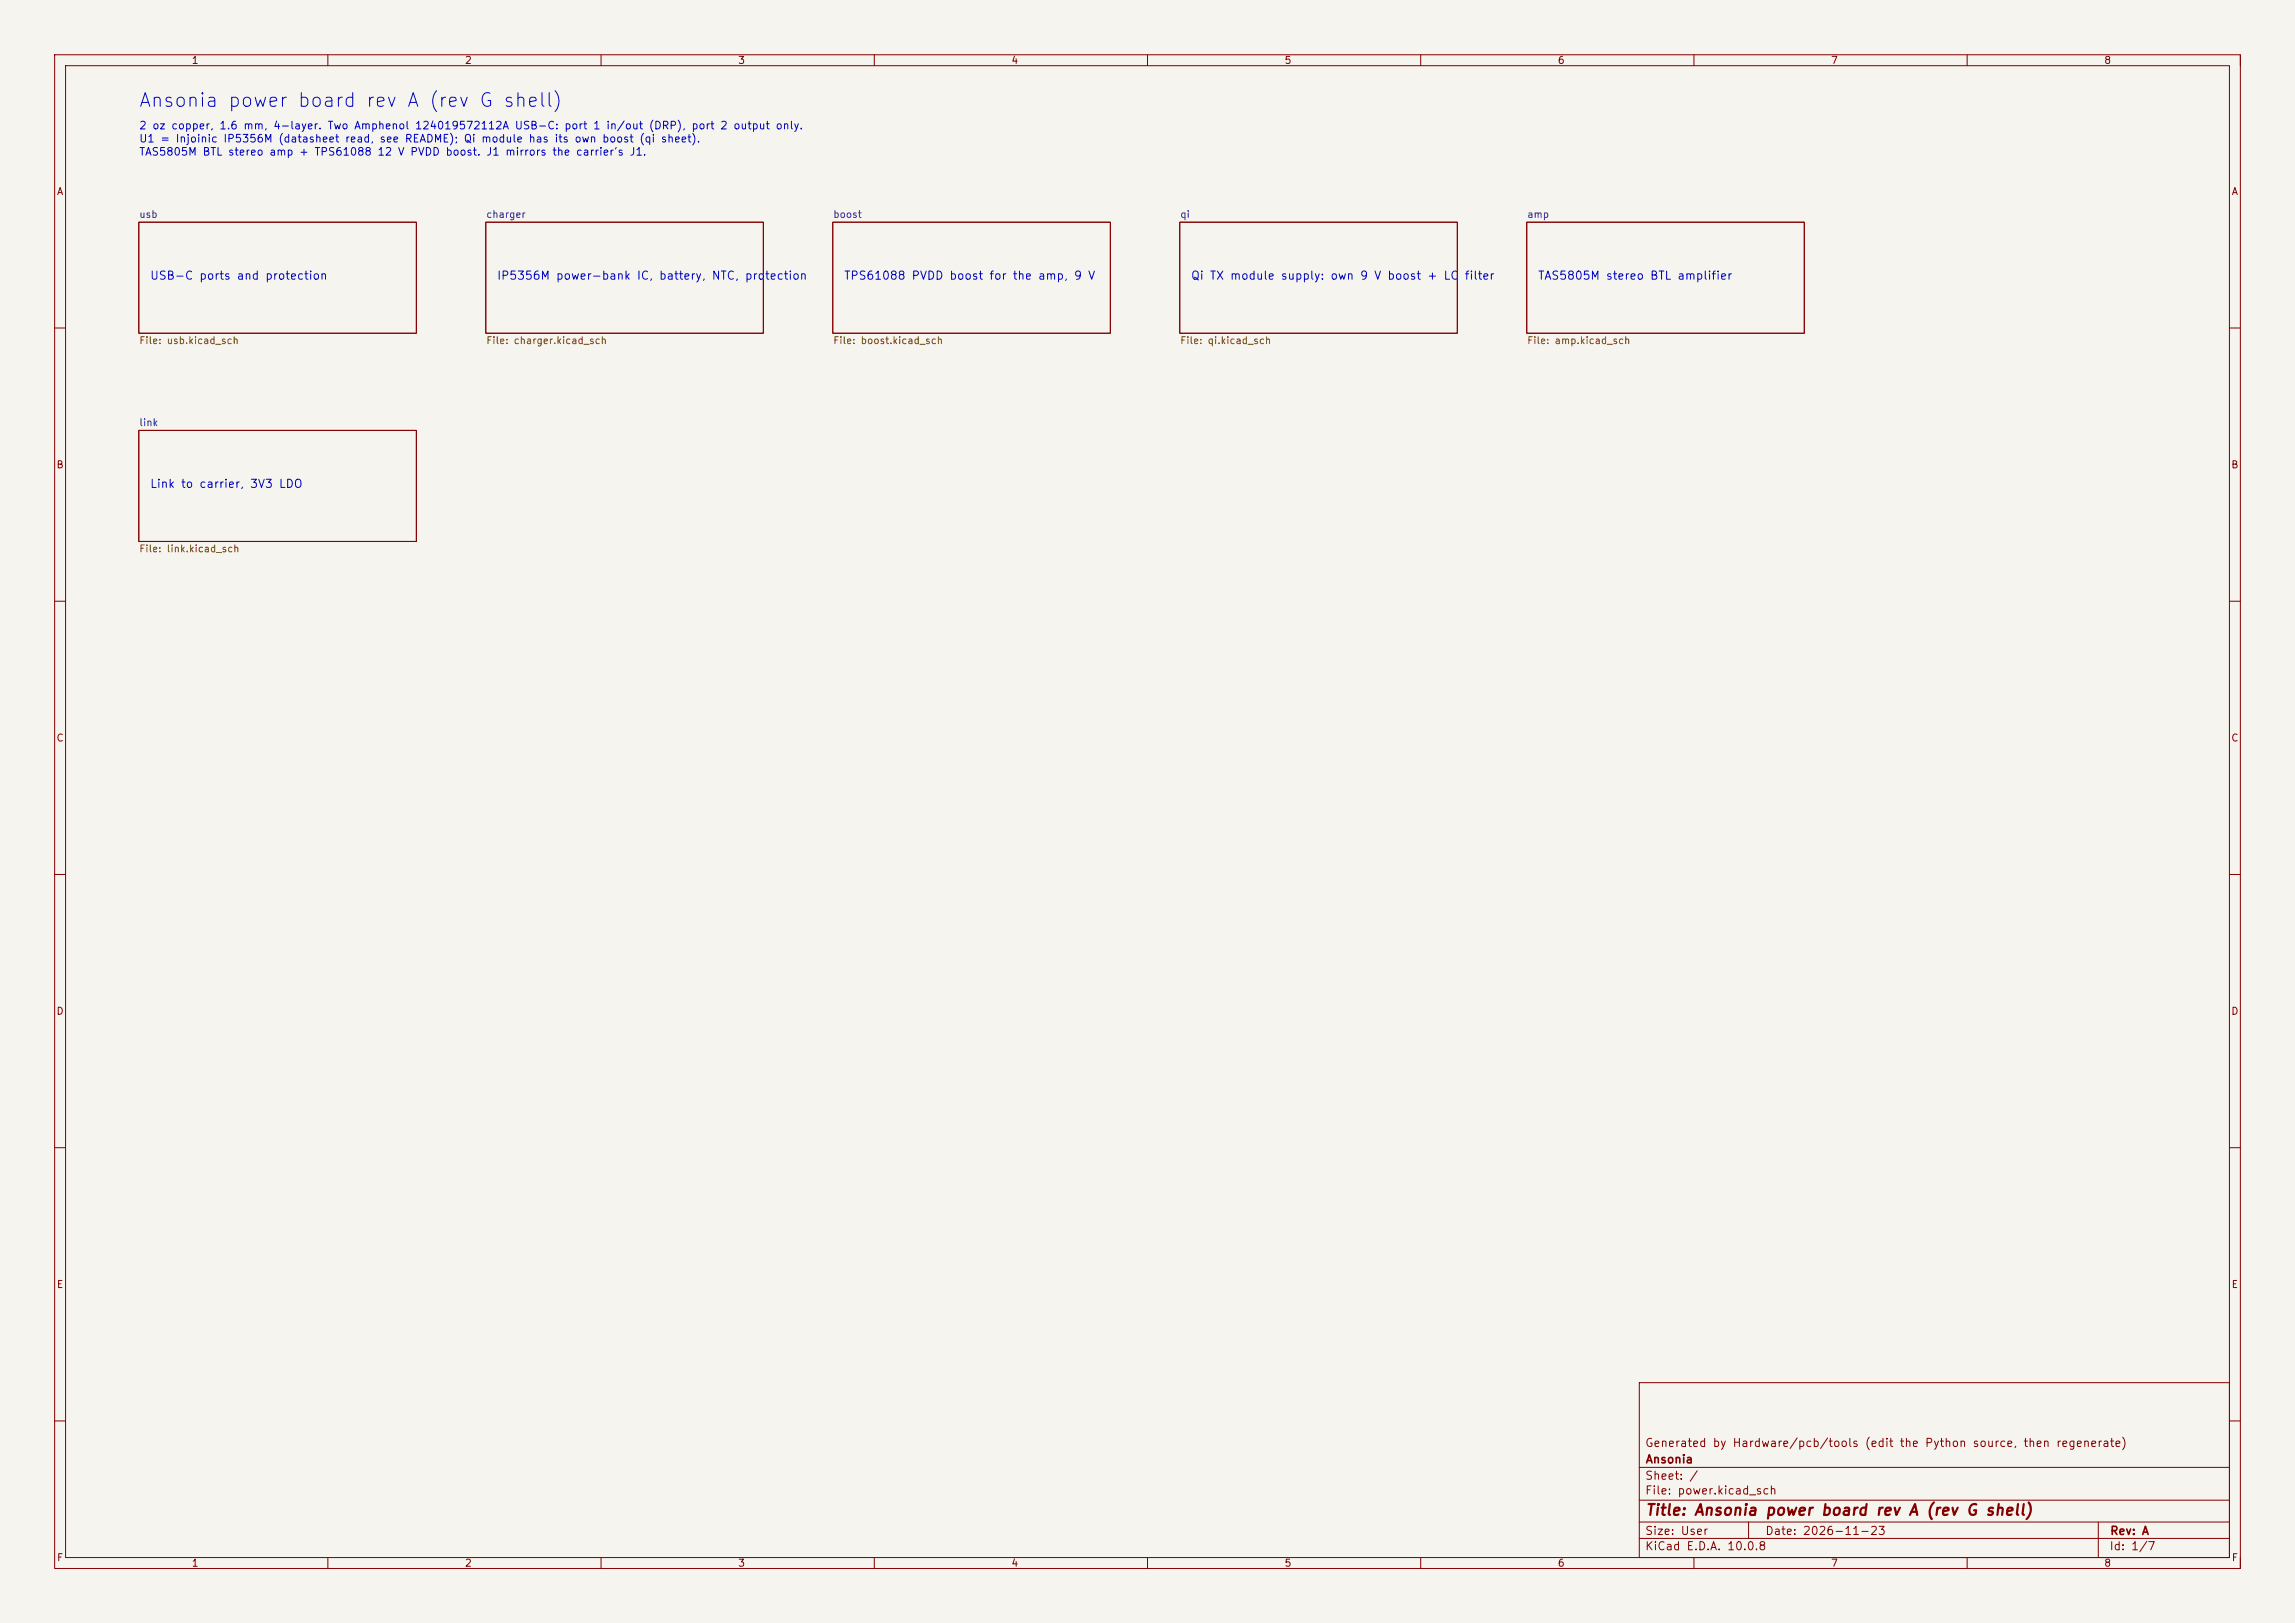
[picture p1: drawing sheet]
<svg xmlns="http://www.w3.org/2000/svg" width="420mm" height="297mm" viewBox="0 0 420 297" stroke-linecap="round" stroke-linejoin="round" font-family="sans-serif">
<defs><g id="words">
<text font-size="2.5" fill="#0000c2" x="25.3" y="20.2">Ansonia power board rev A (rev G shell)</text>
<text font-size="2" fill="#840000" x="301" y="277.8">Title: Ansonia power board rev A (rev G shell)</text>
<g font-size="1.5" fill="#0000c2">
<text x="27.4" y="51.6">USB-C ports and protection</text>
<text x="90.9" y="51.6">IP5356M power-bank IC, battery, NTC, protection</text>
<text x="154.4" y="51.6">TPS61088 PVDD boost for the amp, 9 V</text>
<text x="217.9" y="51.6">Qi TX module supply: own 9 V boost + LC</text>
<text x="267.9" y="51.6">filter</text>
<text x="281.4" y="51.6">TAS5805M stereo BTL amplifier</text>
<text x="27.4" y="89.7">Link to carrier, 3V3 LDO</text>
</g>
<g font-size="1.5" fill="#840000">
<text x="301" y="265.2">Generated by Hardware/pcb/tools (edit the Python source, then regenerate)</text>
<text x="301" y="268.2">Ansonia</text>
<text x="301" y="273.9">File: power.kicad_sch</text>
<text x="301" y="271.2">Sheet: /</text>
<text x="301" y="281.3">Size: User</text>
<text x="323" y="281.3">Date: 2026-11-23</text>
<text x="386" y="281.3">Rev: A</text>
<text x="301" y="284.1">KiCad E.D.A. 10.0.8</text>
<text x="386" y="284.1">Id: 1/7</text>
</g>
<g font-size="1.4" fill="#0000c2">
<text x="25.4" y="24">2 oz copper, 1.6 mm, 4-layer. Two Amphenol 124019572112A USB-C: port 1 in/out (DRP), port 2 output only.</text>
<text x="25.4" y="26.4">U1 = Injoinic IP5356M (datasheet read, see README); Qi module has its own boost (qi sheet).</text>
<text x="25.4" y="28.8">TAS5805M BTL stereo amp + TPS61088 12 V PVDD boost. J1 mirrors the carrier's J1.</text>
</g>
<g font-size="1.3" fill="#840000">
<text x="35" y="12">1</text>
<text x="85" y="12">2</text>
<text x="135" y="12">3</text>
<text x="185" y="12">4</text>
<text x="235" y="12">5</text>
<text x="285" y="12">6</text>
<text x="335" y="12">7</text>
<text x="385" y="12">8</text>
<text x="10.3" y="36">A</text>
<text x="408.3" y="36">A</text>
<text x="10.2" y="86">B</text>
<text x="408.2" y="86">B</text>
<text x="10.2" y="136">C</text>
<text x="408.2" y="136">C</text>
<text x="10.2" y="186">D</text>
<text x="408.2" y="186">D</text>
<text x="10.3" y="236">E</text>
<text x="408.3" y="236">E</text>
<text x="10.3" y="286">F</text>
<text x="35" y="287">1</text>
<text x="85" y="287">2</text>
<text x="135" y="287">3</text>
<text x="185" y="287">4</text>
<text x="235" y="287">5</text>
<text x="285" y="287">6</text>
<text x="335" y="287">7</text>
<text x="385" y="287">8</text>
<text x="408.3" y="286">F</text>
</g>
<g font-size="1.3" fill="#006464">
<text x="25.4" y="40.2">usb</text>
<text x="88.9" y="40.2">charger</text>
<text x="152.4" y="40.2">boost</text>
<text x="215.9" y="40.2">qi</text>
<text x="279.4" y="40.2">amp</text>
<text x="25.4" y="78.3">link</text>
</g>
<g font-size="1.3" fill="#725600">
<text x="25.4" y="63.3">File: usb.kicad_sch</text>
<text x="88.9" y="63.3">File: charger.kicad_sch</text>
<text x="152.4" y="63.3">File: boost.kicad_sch</text>
<text x="215.9" y="63.3">File: qi.kicad_sch</text>
<text x="279.4" y="63.3">File: amp.kicad_sch</text>
<text x="25.4" y="101.4">File: link.kicad_sch</text>
</g>
</g></defs>
<path d="M0 0h420v297h-420z" fill="#f5f4ef" stroke="#f5f4ef" stroke-width=".18"/>
<g fill="none" stroke="#840000" stroke-width=".18">
<path d="M10 10h400v277h-400zM12 12h396v273h-396zM60 10v2M110 10v2M160 10v2M210 10v2M260 10v2M310 10v2M360 10v2M410 10v2M25.4 40.7h50.8v20.3h-50.8zM88.9 40.7h50.8v20.3h-50.8z"/>
<path d="M152.4 40.7h50.8v20.3h-50.8zM215.9 40.7h50.8v20.3h-50.8zM279.4 40.7h50.8v20.3h-50.8zM10 60h2M25.4 78.8h50.8v20.3h-50.8zM408 60h2M10 110h2M408 110h2M10 160h2M408 160h2M10 210h2M408 210h2"/>
<path d="M300 253h108v32h-108zM10 260h2M300 278.5h108M300 274.5h108M300 268.5h108M320 278.5v3M384 278.5v6.5M408 260h2M60 285v2M110 285v2M160 285v2M210 285v2"/>
<path d="M260 285v2M300 281.5h108M310 285v2M360 285v2M410 285v2"/>
</g>
<use href="#words"/>
</svg>
